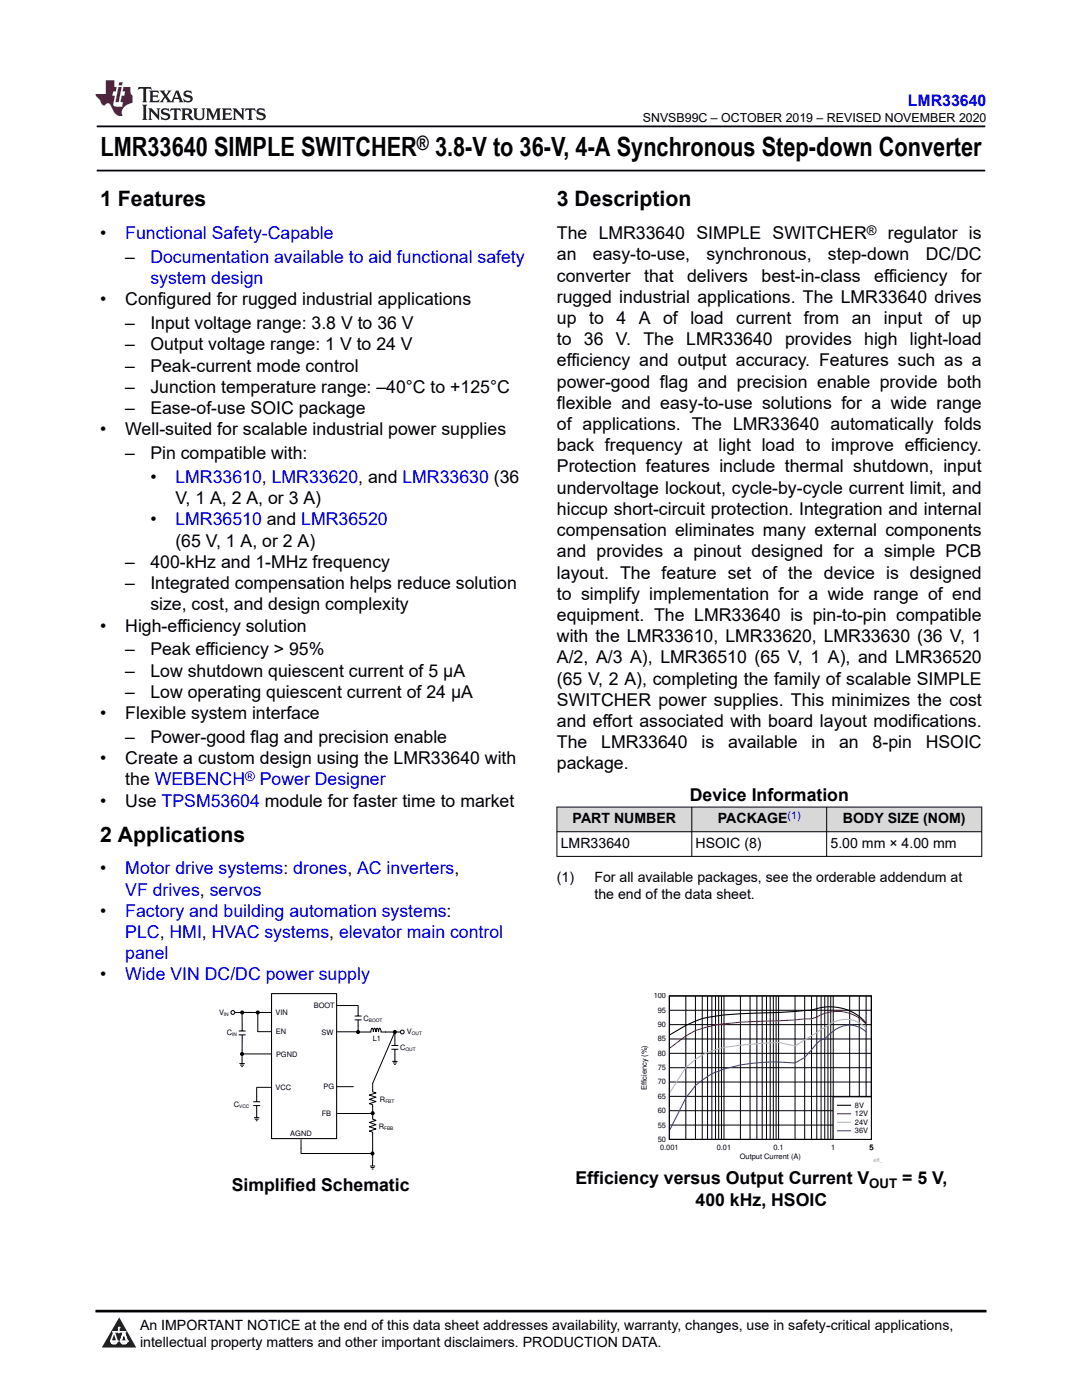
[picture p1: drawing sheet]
<svg xmlns="http://www.w3.org/2000/svg" width="216mm" height="279mm" viewBox="0 0 216 279" stroke-linecap="round" stroke-linejoin="round" font-family="sans-serif">
<defs><g id="words">
<text font-size="5.3" x="20" y="31.2">LMR33640 SIMPLE SWITCHER 3.8-V to 36-V, 4-A Synchronous Step-down Converter</text>
<g font-size="4.2">
<text x="20" y="41.2">1 Features</text>
<text x="111.1" y="41.2">3 Description</text>
<text x="20" y="167.9">2 Applications</text>
</g>
<text font-size="4" x="83.2" y="29.9">®</text>
<g font-size="3.5">
<text x="20" y="47.7">•</text>
<text x="111.1" y="47.7">The LMR33640 SIMPLE SWITCHER</text>
<text x="177.2" y="47.7">regulator is</text>
<text x="25" y="52.5">–</text>
<text x="111.1" y="52">an</text>
<text x="118.3" y="52">easy-to-use,</text>
<text x="141" y="52">synchronous,</text>
<text x="165.2" y="52">step-down</text>
<text x="184.7" y="52">DC/DC</text>
<text x="111.1" y="56.2">converter</text>
<text x="128.5" y="56.2">that</text>
<text x="137.1" y="56.2">delivers</text>
<text x="152" y="56.2">best-in-class</text>
<text x="174.4" y="56.2">efficiency</text>
<text x="191.8" y="56.2">for</text>
<text x="20" y="61">•</text>
<text x="25" y="61">Configured for rugged industrial applications</text>
<text x="25" y="65.7">–</text>
<text x="30" y="65.7">Input voltage range: 3.8 V to 36 V</text>
<text x="111.1" y="64.7">up</text>
<text x="111.1" y="60.4">rugged industrial applications. The LMR33640 drives</text>
<text x="117.5" y="64.7">to</text>
<text x="123" y="64.7">4</text>
<text x="127.5" y="64.7">A</text>
<text x="132.3" y="64.7">of load</text>
<text x="146.9" y="64.7">current</text>
<text x="160.4" y="64.7">from</text>
<text x="170" y="64.7">an</text>
<text x="176.4" y="64.7">input</text>
<text x="186.5" y="64.7">of up</text>
<text x="25" y="69.9">–</text>
<text x="30" y="69.9">Output voltage range: 1 V to 24 V</text>
<text x="111.1" y="68.9">to 36 V. The LMR33640 provides high light-load</text>
<text x="25" y="74.2">–</text>
<text x="30" y="74.2">Peak-current mode control</text>
<text x="111.1" y="77.4">power-good flag and precision enable provide both</text>
<text x="111.1" y="73.1">efficiency and output accuracy. Features such as a</text>
<text x="25" y="78.4">–</text>
<text x="25" y="82.6">–</text>
<text x="30" y="78.4">Junction temperature range: –40°C to +125°C</text>
<text x="30" y="82.6">Ease-of-use SOIC package</text>
<text x="111.1" y="81.6">flexible and easy-to-use solutions for a wide range</text>
<text x="20" y="86.9">•</text>
<text x="25" y="86.9">Well-suited for scalable industrial power supplies</text>
<text x="111.1" y="85.8">of applications. The LMR33640 automatically folds</text>
<text x="25" y="91.6">–</text>
<text x="30" y="91.6">Pin compatible with:</text>
<text x="111.1" y="94.3">Protection features include thermal shutdown, input</text>
<text x="111.1" y="90.1">back frequency at light load to improve efficiency.</text>
<text x="30" y="96.4">•</text>
<text x="35" y="100.6">V, 1 A, 2 A, or 3 A)</text>
<text x="111.1" y="98.5">undervoltage lockout, cycle-by-cycle current limit, and</text>
<text x="30" y="104.9">•</text>
<text x="111.1" y="102.8">hiccup short-circuit protection. Integration and internal</text>
<text x="111.1" y="107">compensation eliminates many external components</text>
<text x="25" y="113.3">–</text>
<text x="30" y="113.3">400-kHz and 1-MHz frequency</text>
<text x="35" y="109.1">(65 V, 1 A, or 2 A)</text>
<text x="111.1" y="111.2">and provides a pinout designed for a simple PCB</text>
<text x="25" y="117.6">–</text>
<text x="30" y="117.6">Integrated compensation helps reduce solution</text>
<text x="111.1" y="119.7">to simplify implementation for a wide range of end</text>
<text x="111.1" y="115.5">layout. The feature set of the device is designed</text>
<text x="30" y="121.8">size, cost, and design complexity</text>
<text x="111.1" y="123.9">equipment. The LMR33640 is pin-to-pin compatible</text>
<text x="20" y="126">•</text>
<text x="25" y="126">High-efficiency solution</text>
<text x="25" y="130.8">–</text>
<text x="30" y="130.8">Peak efficiency &gt; 95%</text>
<text x="111.1" y="128.2">with the LMR33610, LMR33620, LMR33630 (36 V, 1</text>
<text x="25" y="135">–</text>
<text x="30" y="135">Low shutdown quiescent current of 5 µA</text>
<text x="111.1" y="136.6">(65 V, 2 A), completing the family of scalable SIMPLE</text>
<text x="111.1" y="132.4">A/2, A/3 A), LMR36510 (65 V, 1 A), and LMR36520</text>
<text x="20" y="143.5">•</text>
<text x="25" y="139.3">–</text>
<text x="25" y="143.5">Flexible system interface</text>
<text x="30" y="139.3">Low operating quiescent current of 24 µA</text>
<text x="111.1" y="140.9">SWITCHER power supplies. This minimizes the cost</text>
<text x="25" y="148.3">–</text>
<text x="30" y="148.3">Power-good flag and precision enable</text>
<text x="111.1" y="149.3">The</text>
<text x="111.1" y="145.1">and effort associated with board layout modifications.</text>
<text x="120" y="149.3">LMR33640</text>
<text x="140" y="149.3">is</text>
<text x="145.3" y="149.3">available</text>
<text x="161.9" y="149.3">in</text>
<text x="167.4" y="149.3">an</text>
<text x="174.1" y="149.3">8-pin</text>
<text x="184.7" y="149.3">HSOIC</text>
<text x="20" y="152.5">•</text>
<text x="25" y="152.5">Create a custom design using the LMR33640 with</text>
<text x="111.1" y="153.6">package.</text>
<text x="20" y="161">•</text>
<text x="25" y="161">Use TPSM53604 module for faster time to market</text>
<text x="25" y="156.7">the WEBENCH</text>
<text x="137.6" y="159.9">Device Information</text>
<text x="20" y="174.5">•</text>
<text x="20" y="183">•</text>
<text x="20" y="195.7">•</text>
<text x="46.2" y="237.6">Simplified Schematic</text>
<text x="114.8" y="236.4">Efficiency versus Output Current V</text>
<text x="180" y="236.4">= 5 V,</text>
<text x="138.8" y="240.6">400 kHz, HSOIC</text>
</g>
<g font-size="3.5" fill="#00f">
<text x="25" y="47.7">Functional Safety-Capable</text>
<text x="30" y="52.5">Documentation available to aid functional safety</text>
<text x="30" y="56.7">system design</text>
<text x="35" y="96.4">LMR33610, LMR33620, and LMR33630 (36</text>
<text x="35" y="104.9">LMR36510 and LMR36520</text>
<text x="51.8" y="156.7">Power Designer</text>
<text x="25" y="174.5">Motor drive systems: drones, AC inverters,</text>
<text x="25" y="178.7">VF drives, servos</text>
<text x="25" y="183">Factory and building automation systems:</text>
<text x="25" y="187.2">PLC, HMI, HVAC systems, elevator main control</text>
<text x="25" y="191.4">panel</text>
<text x="25" y="195.7">Wide VIN DC/DC power supply</text>
</g>
<text font-size="3.2" fill="#00f" x="181.1" y="21.1">LMR33640</text>
<g font-size="2.8">
<text x="114.3" y="164.3">PART NUMBER</text>
<text x="143.3" y="164.3">PACKAGE</text>
<text x="168.2" y="164.3">BODY SIZE (NOM)</text>
<text x="111.9" y="169.3">LMR33640</text>
<text x="138.8" y="169.3">HSOIC (8)</text>
<text x="165.7" y="169.3">5.00 mm × 4.00 mm</text>
<text x="111.1" y="176.1">(1)</text>
<text x="118.6" y="176.1">For all available packages, see the orderable addendum at</text>
<text x="118.6" y="179.5">the end of the data sheet.</text>
<text x="27.9" y="265.5">An IMPORTANT NOTICE at the end of this data sheet addresses availability, warranty, changes, use in safety-critical applications,</text>
<text x="27.9" y="268.9">intellectual property matters and other important disclaimers. PRODUCTION DATA.</text>
</g>
<g font-size="2.6">
<text x="173" y="46.9">®</text>
<text x="173.5" y="237.1">OUT</text>
</g>
<text font-size="2.6" fill="#00f" x="48.9" y="155.9">®</text>
<text font-size="2.5" x="128.3" y="24.3">SNVSB99C – OCTOBER 2019 – REVISED NOVEMBER 2020</text>
<text font-size="2.1" fill="#00f" x="157.2" y="163.4">(1)</text>
<g font-size="1.5">
<text x="43.7" y="202.5">V</text>
<text x="55" y="202.5">VIN</text>
<text x="62.6" y="201.1">BOOT</text>
<text x="72.5" y="203.7">C</text>
<text x="130.4" y="199.2">100</text>
<text x="131.3" y="202.1">95</text>
<text x="45.2" y="206.5">C</text>
<text x="55" y="206.4">EN</text>
<text x="64.2" y="206.5">SW</text>
<text x="74.4" y="207.7">L1</text>
<text x="79.8" y="209.5">C</text>
<text x="81.2" y="206.4">V</text>
<text x="131.3" y="207.8">85</text>
<text x="131.3" y="205">90</text>
<text x="55.1" y="210.9">PGND</text>
<text x="131.3" y="213.6">75</text>
<text x="131.3" y="210.7">80</text>
<text x="46.7" y="220.9">C</text>
<text x="55" y="217.6">VCC</text>
<text x="64.6" y="217.3">PG</text>
<text x="75.8" y="219.9">R</text>
<text x="129.1" y="217.6" transform="rotate(-90 129.1 217.6)">Efficiency (%)</text>
<text x="131.3" y="219.3">65</text>
<text x="131.3" y="216.4">70</text>
<text x="170.6" y="221.1">8V</text>
<text x="57.9" y="226.6">AGND</text>
<text x="64.2" y="222.7">FB</text>
<text x="75.6" y="225.2">R</text>
<text x="131.3" y="227.9">50</text>
<text x="131.3" y="225">55</text>
<text x="131.3" y="222.2">60</text>
<text x="170.6" y="222.8">12V</text>
<text x="170.6" y="224.5">24V</text>
<text x="170.6" y="226.2">36V</text>
<text x="131.7" y="229.6">0.001</text>
<text x="143" y="229.6">0.01</text>
<text x="147.6" y="231.3">Output Current (A)</text>
<text x="154.3" y="229.6">0.1</text>
<text x="165.8" y="229.6">1</text>
<text x="173.5" y="229.6">5</text>
</g>
<text font-size="1.1" fill="#a8a8a8" x="174.3" y="231.9">eff_</text>
<g font-size="1">
<text x="44.7" y="202.7">IN</text>
<text x="73.6" y="203.9">BOOT</text>
<text x="46.3" y="206.7">IN</text>
<text x="80.9" y="209.7">OUT</text>
<text x="82.2" y="206.6">OUT</text>
<text x="47.7" y="221.1">VCC</text>
<text x="76.9" y="220.1">FBT</text>
<text x="76.7" y="225.4">FBB</text>
</g>
</g></defs>
<path d="M19.3 25.2h177.3M19.3 34h177.3" fill="none" stroke="#000" stroke-width=".35"/>
<g fill="#d8d8d8">
<path d="M111.1 161.1h84.8v4.9h-84.8z" fill-rule="evenodd"/>
<path d="M111.2 161.1h26.8v4.8h-26.8z" fill-rule="evenodd"/>
<path d="M138.1 161.1h26.8v4.8h-26.8z" fill-rule="evenodd"/>
<path d="M165 161.1h30.8v4.8h-30.8z" fill-rule="evenodd"/>
</g>
<g fill="none" stroke="#000" stroke-width=".2">
<path d="M111.1 161.1h84.9M111.1 166h84.9M111.1 170.9h84.9M111.1 161v10M138 161v10M165 161v10M195.9 161v10M47.6 206.5h1.4M47.6 205.8h1.4M48.3 202.1v3.7M48.3 206.6v1.1M73 206h1l.2-.8 .3 .8 .2-.8 .3 .8 .3-.8 .2 .8 .3-.8 .2 .8h1"/>
<path d="M74.4 217.5v.4l.6 .2-1.3 .4 1.3 .5-1.3 .4 1.3 .4-1.3 .5 .7 .2v.4M76.9 206h1.9M78.1 209.4h1.4M78.1 208.6h1.4M78.8 205.9v2.7M78.8 209.5v1"/>
<circle cx="78.8" cy="206" r=".3"/>
</g>
<circle cx="78.8" cy="206" r=".3" fill="#000"/>
<path d="M54.2 198.3h13v28.9h-13z" fill-rule="evenodd" fill="#fff"/>
<path d="M54.2 198.3h13v28.9h-13z" fill="none" stroke="#000" stroke-width=".21"/>
<g fill="none" stroke="#000" stroke-width=".2">
<path d="M51.4 205.9h2.8M54.1 202.1h-7.2M70.8 203.5h1.4M70.8 202.8h1.3M71.5 201.6v1.2M71.5 203.6v1.1M78.8 210.5v.5M79.2 206h.7"/>
<circle cx="48.3" cy="202.1" r=".3"/>
<circle cx="74.4" cy="222.2" r=".3"/>
</g>
<g fill="#000">
<circle cx="48.3" cy="202.1" r=".3"/>
<circle cx="74.4" cy="222.2" r=".3"/>
</g>
<circle cx="46.5" cy="202.1" r=".38" fill="#fff"/>
<circle cx="46.5" cy="202.1" r=".38" fill="none" stroke="#000" stroke-width=".2"/>
<circle cx="80.3" cy="206" r=".38" fill="#fff"/>
<g fill="none" stroke="#000" stroke-width=".2">
<path d="M136.8 198.8v28.6M138.8 198.8v28.6M140.1 198.8v28.6M141.2 198.8v28.6M142 198.8v28.6M142.8 198.8v28.6M143.4 198.8v28.6M144 198.8v28.6M144.5 198.8v28.6M147.7 198.8v28.6M149.7 198.8v28.6M151 198.8v28.6"/>
<path d="M152.1 198.8v28.6M152.9 198.8v28.6M153.7 198.8v28.6M154.3 198.8v28.6M154.9 198.8v28.6M155.4 198.8v28.6M158.6 198.8v28.6M160.6 198.8v28.6M161.9 198.8v28.6M163 198.8v28.6M163.8 198.8v28.6M164.6 198.8v28.6"/>
<path d="M165.2 198.8v28.6M165.8 198.8v28.6M166.3 198.8v28.6M169.5 198.8v28.6M171.5 198.8v28.6M172.8 198.8v28.6M173.9 198.8v28.6M47.8 212.3h1M47.9 212.6h.8M48.1 212.9h.4M48.3 210.3h5.8M48.3 207.7v4.5"/>
<path d="M50.5 219.9h1.4M51.2 217.1v2.8M51.2 217h3M51.4 202.1v3.8M67.2 200.7h4.3v.9M67.2 205.9l4.3 .1M67.2 216.9h3.3M71.5 204.7v1.3h1.5M78.3 211.8h1M78.4 212.1h.8M78.6 212.4h.4M78.8 206l-4.4 10.2v1.3"/>
<path d="M78.8 211v.8M133.6 218.8h40.3M133.6 215.9h40.3M133.6 213.1h40.3M133.6 210.2h40.3M133.6 207.4h40.3M133.6 204.5h40.3M133.6 201.6h40.3M50.5 220.6h1.4M50.7 223.1h1.1M50.8 223.4h.8M51.1 223.7h.3"/>
<path d="M51.2 220.7v2.3M60.1 227.5v2.7h14.3M73.8 232.7h1.1M74 222.2h-6.7M74 233h.7M74.2 233.3h.3M74.3 231.9v.8M74.4 226.3v5.6M74.4 220.9v2.5l.6 .2-1.3 .4 1.3 .4-1.3 .5 1.3 .4-1.3 .4 .7 .3v.3M133.6 224.5h40.3M133.6 221.7h40.3"/>
<circle cx="48.3" cy="210.3" r=".31"/>
<circle cx="51.4" cy="202.1" r=".3"/>
<circle cx="71.5" cy="206" r=".3"/>
<circle cx="80.3" cy="206" r=".38"/>
<circle cx="74.3" cy="230.2" r=".31"/>
</g>
<g fill="#000">
<circle cx="48.3" cy="210.3" r=".31"/>
<circle cx="51.4" cy="202.1" r=".3"/>
<circle cx="71.5" cy="206" r=".3"/>
<circle cx="74.3" cy="230.2" r=".31"/>
</g>
<path d="M133.6 198.8h40.3v28.6h-40.3zM172.8 204.2a9.7 9.7 0 0 0-10.9-2.6l-6.5 .5-10.9 .4a21.9 21.9 0 0 0-7.7 2.1l-3.1 1.9" fill="none" stroke="#000" stroke-width=".22"/>
<path d="M172.8 204.4a7.8 7.8 0 0 0-9.8-1.4l-1.1 .3-14.2 .7-3.7 .4-2 .3a17 17 0 0 0-8.3 4.5" fill="none" stroke="#f00" stroke-width=".22"/>
<path d="M172.8 205.2a5.9 5.9 0 0 0-8.2-.1l-.8 .3-5.2 3.4-3.2-.8-5.7 .4a21.9 21.9 0 0 0-6.9 1.1 13.5 13.5 0 0 0-6 3.5l-3.1 5" fill="none" stroke="#b8b8b8" stroke-width=".22"/>
<path d="M172.8 206a5 5 0 0 0-7 .2l-1.2 1.1-.8 .2-.8 .7-2.4 2.8-2 1.1-3.2-.1a44.2 44.2 0 0 0-7.7 .5l-3.2 .8-1.1 .5a12.6 12.6 0 0 0-6.6 5.3l-3.1 6.4" fill="none" stroke="#295c75" stroke-width=".22"/>
<path d="M166.2 218.9h7.7v8.5h-7.7z" fill-rule="evenodd" fill="#fff"/>
<path d="M166.2 218.9h7.7v8.5h-7.7zM167.1 220.6h2.6" fill="none" stroke="#000" stroke-width=".22"/>
<path d="M167.1 222.3h2.6" fill="none" stroke="#f00" stroke-width=".22"/>
<path d="M167.1 224h2.6" fill="none" stroke="#b8b8b8" stroke-width=".22"/>
<path d="M167.1 225.7h2.6" fill="none" stroke="#295c75" stroke-width=".22"/>
<path d="M0 0h215.9v23.8h-215.9z" fill-rule="evenodd" fill="#fff"/>
<path d="M27.7 17.4l-.2 .6 .5-.3h.6v.2v2.1l-.2 .4h1l-.2-.4v-2.1v-.2h.5l.5 .3-.1-.6zM29.8 18.1l.2 .4v1.5l-.2 .4h1.9l.1-.6a1.08 1.08 0 0 1-1.3 .2v-.7h.6l.4 .2v-.6l-.4 .2h-.6v-.6l.2-.1a1 1 0 0 1 1 .2l-.1-.5zM31.8 18.1l1 1.1-1 1.2h.9l-.2-.2 .4-.7 .5 .7-.2 .2h1.6l-.2-.2 .1-.4h1l.1 .4-.1 .2h.9l-.2-.3-.8-2h-.5l-1 2.2-.8-1.1 .9-1.1h-.8l.2 .2-.5 .7-.3-.7 .1-.2zM35.2 18.5l.4 1h-.8zM36.8 18.2a.65 .65 0 0 0-.2 .8 .65 .65 0 0 0 .6 .4l.7 .2 .1 .2a.79 .79 0 0 1-.7 .4 .79 .79 0 0 1-.7-.5l.1 .7 .2-.1a.93 .93 0 0 0 1.1 .1 .93 .93 0 0 0 .4-1 1.46 1.46 0 0 0-1.2-.6l-.1-.3a1.09 1.09 0 0 1 1.2 .2l-.2-.6-.1 .1-.6-.2zM28.4 20.9l.2 .4v2.3l-.2 .3h1l-.2-.3v-2.3l.2-.4zM29.6 21.6l.2 .4v1.6l-.2 .3h.8l-.3-.3v-1.4l1.7 1.8v-2l.2-.4h-.8l.2 .2 .1 1.1-1.2-1.3zM32.3 21.8a.65 .65 0 0 0-.2 .7 .65 .65 0 0 0 .7 .4l.6 .2 .1 .2a.79 .79 0 0 1-.7 .4 .79 .79 0 0 1-.7-.5l.1 .7 .2-.1a.93 .93 0 0 0 1.1 .1 .93 .93 0 0 0 .4-.9 1.46 1.46 0 0 0-1.2-.6l-.1-.4a1.09 1.09 0 0 1 1.2 .2l-.2-.6-.1 .1-.6-.1zM34.1 21.6l-.1 .7a.63 .63 0 0 1 .7-.4l.1 1.7-.3 .3h1l-.2-.3v-1.7a.66 .66 0 0 1 .8 .4l-.1-.7zM36.2 21.6l.2 .4v1.6l-.2 .3h.9l-.2-.2v-.7h.5l.1 .2a.79 .79 0 0 0 1.2 .6l-1-.9a.61 .61 0 0 0 .6-.6 .61 .61 0 0 0-.5-.6zM36.9 21.9h.2a.47 .47 0 0 1 .5 .1 .47 .47 0 0 1 .1 .5l-.2 .2h-.6zM38.5 21.6l.2 .2a2.27 2.27 0 0 0 .4 2 1.04 1.04 0 0 0 1.7-.7v-1.3l.2-.2h-.8l.2 .4v1.1a.6 .6 0 0 1-.6 .6 .6 .6 0 0 1-.6-.6v-1.1l.3-.4zM41.1 21.6l.2 .4v1.6l-.2 .3h.7l-.2-.3v-1.5l.9 1.9 .8-1.9v1.5l-.2 .3h1l-.3-.3v-1.6l.3-.4h-.8l-.7 1.5-.7-1.5zM44.3 21.6l.2 .4v1.6l-.2 .3h1.9l.1-.5a1.09 1.09 0 0 1-1.3 .1v-.6h.6l.4 .1v-.6l-.4 .2h-.6v-.6l.2-.1a1.01 1.01 0 0 1 1 .3l-.1-.6zM46.4 21.6l.3 .4v1.6l-.3 .3h.8l-.2-.3v-1.4l1.6 1.8v-2l.2-.4h-.7l.2 .2v1.1l-1.2-1.3zM49 21.6l-.1 .7a.63 .63 0 0 1 .8-.4v1.7l-.3 .3h1l-.2-.3v-1.7a.66 .66 0 0 1 .8 .4l-.1-.7zM51.4 21.8a.65 .65 0 0 0-.2 .7 .65 .65 0 0 0 .6 .4l.6 .2 .2 .2a.79 .79 0 0 1-.8 .4 .79 .79 0 0 1-.6-.5l.1 .7 .2-.1a.93 .93 0 0 0 1 .1 .93 .93 0 0 0 .5-.9 1.46 1.46 0 0 0-1.3-.6l-.1-.4a1.09 1.09 0 0 1 1.3 .2l-.2-.6-.2 .1-.5-.1z" fill="#231f20"/>
<path d="M21.1 16v2.8h-2.1l.1 .3 .9 1a.95 .95 0 0 0 .9 .9 .59 .59 0 0 1 .6-.4 .59 .59 0 0 1 .5 .4l.4 .8a1.59 1.59 0 0 0 2.1 1.3 1.61 1.61 0 0 1 1-2.2l1-.4-.1-1.5a1.59 1.59 0 0 1-.4-1.6h-1.4l-.2 .9h.5l-.1 .8h-.5l-.2 1v.2l.4 .1-.2 .9h-.6a.73 .73 0 0 1-1.1-.7l.3-1.5h-.5l.2-.8h.5l.2-.9h-.5v-1.4zM23.6 17.4l-.6 3h.7l.6-3zM23.8 16.4l-.1 .7h.7l.1-.7z" fill="#ed1c24"/>
<path d="M0 261.4h215.9v18h-215.9z" fill-rule="evenodd" fill="#fff"/>
<path d="M23.8 262.9l3.4 6h-6.9z" fill="#231f20"/>
<path d="M22.1 267.7h1.3l-.4 .5h-.3a.55 .55 0 0 1-.6-.5z" fill-rule="evenodd" fill="#fff"/>
<path d="M22.1 267.7h1.3l-.4 .5h-.3a.55 .55 0 0 1-.6-.5z" fill="none" stroke="#231f20" stroke-width=".34"/>
<path d="M22.1 267.7h1.3l-.4 .5h-.5zM23.7 265.9h.1M23.7 264.9v1z" fill="none" stroke="#fff" stroke-width=".34"/>
<circle cx="23.7" cy="264.9" r=".17" fill="#fff"/>
<path d="M22.6 265.8h.1M22.6 265.8h2.3z" fill="none" stroke="#fff" stroke-width=".34"/>
<circle cx="24.9" cy="265.8" r=".17" fill="#fff"/>
<path d="M24 267.7h.1" fill="none" stroke="#fff" stroke-width=".34"/>
<path d="M24.7 265.8l-.7 1.9z" fill="#fff"/>
<path d="M24.7 265.8l-.7 1.9z" fill="none" stroke="#fff" stroke-width=".34"/>
<path d="M24.7 265.8l.7 1.9z" fill="#fff"/>
<path d="M24.7 265.8l.7 1.9zM25.3 267.7h.1" fill="none" stroke="#fff" stroke-width=".34"/>
<circle cx="22.1" cy="267.7" r=".17" fill="#fff"/>
<path d="M22.8 265.8l-.7 1.9zM22.8 265.8l.6 1.9z" fill="none" stroke="#fff" stroke-width=".34"/>
<circle cx="23.4" cy="267.7" r=".17" fill="#fff"/>
<path d="M24.1 267.7h1.3a.65 .65 0 0 1-.6 .5 .65 .65 0 0 1-.7-.5z" fill-rule="evenodd" fill="#fff"/>
<path d="M24.1 267.7h1.3a.65 .65 0 0 1-.6 .5 .65 .65 0 0 1-.7-.5z" fill="none" stroke="#231f20" stroke-width=".34"/>
<path d="M24 267.7h.1M24.1 267.7h1.3l-.4 .5h-.5z" fill="none" stroke="#fff" stroke-width=".34"/>
<circle cx="25.4" cy="267.7" r=".17" fill="#fff"/>
<path d="M19 261.7h177.8" fill="none" stroke="#000" stroke-width=".53"/>
<use href="#words"/>
</svg>
